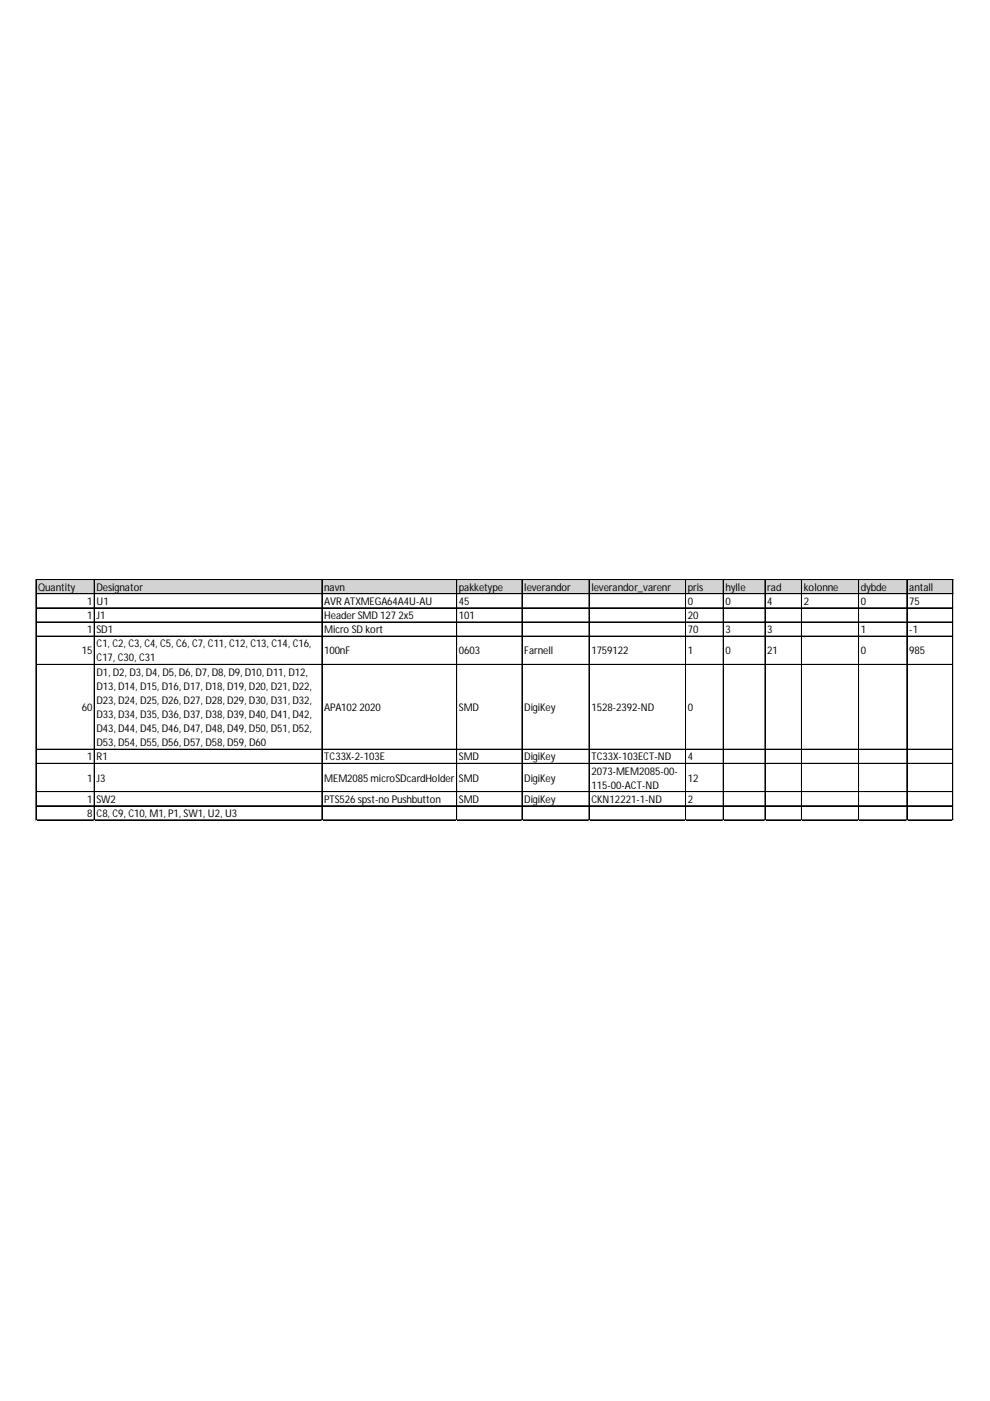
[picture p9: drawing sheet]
<svg xmlns="http://www.w3.org/2000/svg" width="210mm" height="297mm" viewBox="0 0 210 297" stroke-linecap="round" stroke-linejoin="round" font-family="sans-serif">
<defs><g id="words">
<g font-size="2.2">
<text x="8.1" y="125.3">Quantity</text>
<text x="20.5" y="125.3">Designator</text>
<text x="68.7" y="125.3">navn</text>
<text x="97.3" y="125.3">pakketype</text>
<text x="111.2" y="125.3">leverandor</text>
<text x="125.4" y="125.3">leverandor_varenr</text>
<text x="145.8" y="125.3">pris</text>
<text x="153.8" y="125.3">hylle</text>
<text x="162.7" y="125.3">rad</text>
<text x="170.4" y="125.3">kolonne</text>
<text x="182.5" y="125.3">dybde</text>
<text x="192.8" y="125.3">antall</text>
<text x="18.5" y="128.3">1</text>
<text x="18.5" y="131.3">1</text>
<text x="20.5" y="128.3">U1</text>
<text x="20.5" y="131.3">J1</text>
<text x="68.7" y="128.3">AVR ATXMEGA64A4U-AU</text>
<text x="68.7" y="131.3">Header SMD 127 2x5</text>
<text x="97.3" y="128.3">45</text>
<text x="97.3" y="131.3">101</text>
<text x="145.8" y="128.3">0</text>
<text x="145.8" y="131.3">20</text>
<text x="153.8" y="128.3">0</text>
<text x="162.7" y="128.3">4</text>
<text x="170.4" y="128.3">2</text>
<text x="182.5" y="128.3">0</text>
<text x="192.8" y="128.3">75</text>
<text x="18.5" y="134.3">1</text>
<text x="20.5" y="134.3">SD1</text>
<text x="20.5" y="137.3">C1, C2, C3, C4, C5, C6, C7, C11, C12, C13, C14, C16,</text>
<text x="68.7" y="134.3">Micro SD kort</text>
<text x="145.8" y="134.3">70</text>
<text x="153.8" y="134.3">3</text>
<text x="162.7" y="134.3">3</text>
<text x="182.5" y="134.3">1</text>
<text x="192.8" y="134.3">-1</text>
<text x="17.3" y="138.8">15</text>
<text x="20.5" y="140.3">C17, C30, C31</text>
<text x="20.5" y="143.2">D1, D2, D3, D4, D5, D6, D7, D8, D9, D10, D11, D12,</text>
<text x="68.7" y="138.8">100nF</text>
<text x="97.3" y="138.8">0603</text>
<text x="111.2" y="138.8">Farnell</text>
<text x="125.4" y="138.8">1759122</text>
<text x="145.8" y="138.8">1</text>
<text x="153.8" y="138.8">0</text>
<text x="162.7" y="138.8">21</text>
<text x="182.5" y="138.8">0</text>
<text x="192.8" y="138.8">985</text>
<text x="20.5" y="146.2">D13, D14, D15, D16, D17, D18, D19, D20, D21, D22,</text>
<text x="20.5" y="149.2">D23, D24, D25, D26, D27, D28, D29, D30, D31, D32,</text>
<text x="17.3" y="150.7">60</text>
<text x="20.5" y="152.2">D33, D34, D35, D36, D37, D38, D39, D40, D41, D42,</text>
<text x="20.5" y="155.2">D43, D44, D45, D46, D47, D48, D49, D50, D51, D52,</text>
<text x="68.7" y="150.7">APA102 2020</text>
<text x="97.3" y="150.7">SMD</text>
<text x="111.2" y="150.7">DigiKey</text>
<text x="125.4" y="150.7">1528-2392-ND</text>
<text x="145.8" y="150.7">0</text>
<text x="18.5" y="161.2">1</text>
<text x="20.5" y="158.2">D53, D54, D55, D56, D57, D58, D59, D60</text>
<text x="20.5" y="161.2">R1</text>
<text x="68.7" y="161.2">TC33X-2-103E</text>
<text x="97.3" y="161.2">SMD</text>
<text x="111.2" y="161.2">DigiKey</text>
<text x="125.4" y="161.2">TC33X-103ECT-ND</text>
<text x="145.8" y="161.2">4</text>
<text x="18.5" y="165.7">1</text>
<text x="20.5" y="165.7">J3</text>
<text x="68.7" y="165.7">MEM2085 microSDcardHolder</text>
<text x="97.3" y="165.7">SMD</text>
<text x="111.2" y="165.7">DigiKey</text>
<text x="125.4" y="164.2">2073-MEM2085-00-</text>
<text x="125.4" y="167.2">115-00-ACT-ND</text>
<text x="145.8" y="165.7">12</text>
<text x="18.5" y="170.2">1</text>
<text x="18.5" y="173.2">8</text>
<text x="20.5" y="170.2">SW2</text>
<text x="20.5" y="173.2">C8, C9, C10, M1, P1, SW1, U2, U3</text>
<text x="68.7" y="170.2">PTS526 spst-no Pushbutton</text>
<text x="97.3" y="170.2">SMD</text>
<text x="111.2" y="170.2">DigiKey</text>
<text x="125.4" y="170.2">CKN12221-1-ND</text>
<text x="145.8" y="170.2">2</text>
</g>
</g></defs>
<path d="M7.7 122.9h194.5v3.1h-194.5z" fill="#d3d3d3"/>
<g fill="none" stroke="#000" stroke-width=".21">
<path d="M7.6 122.9v51.1M7.7 122.9v51.1M7.7 122.9h194.4M7.7 125.9h194.4M7.7 128.9h194.4M7.7 131.9h194.4M7.7 134.9h194.4M20 123v51M68.2 123v51M68.3 123v51M96.8 123v51M96.9 123v51"/>
<path d="M110.7 123v51M124.9 123v51M145.3 123v51M145.4 123v51M153.3 123v51M153.4 123v51M162.2 123v51M162.3 123v51M169.9 123v51M170 123v51M182 123v51M182.1 123v51"/>
<path d="M192.3 123v51M202 123v51M202.1 123v51M7.7 140.9h194.4M7.7 158.8h194.4M7.7 158.9h194.4M7.7 161.8h194.4M7.7 161.9h194.4M7.7 167.8h194.4M7.7 167.9h194.4M7.7 170.8h194.4M7.7 170.9h194.4"/>
<path d="M7.7 173.8h194.4M7.7 173.9h194.4"/>
</g>
<path d="M7.6 174h.1" fill="none" stroke="#d4d4d4" stroke-width=".21"/>
<path d="M7.6 174h.1z" fill="#d4d4d4"/>
<path d="M20 174h.1" fill="none" stroke="#d4d4d4" stroke-width=".21"/>
<path d="M20 174h.1z" fill="#d4d4d4"/>
<path d="M68.2 174h.1" fill="none" stroke="#d4d4d4" stroke-width=".21"/>
<path d="M68.2 174h.2z" fill="#d4d4d4"/>
<path d="M96.8 174h.1" fill="none" stroke="#d4d4d4" stroke-width=".21"/>
<path d="M96.8 174h.1z" fill="#d4d4d4"/>
<path d="M110.7 174h.1" fill="none" stroke="#d4d4d4" stroke-width=".21"/>
<path d="M110.7 174h.1z" fill="#d4d4d4"/>
<path d="M124.9 174h.1" fill="none" stroke="#d4d4d4" stroke-width=".21"/>
<path d="M124.9 174h.1z" fill="#d4d4d4"/>
<path d="M145.3 174h.1" fill="none" stroke="#d4d4d4" stroke-width=".21"/>
<path d="M145.3 174h.2z" fill="#d4d4d4"/>
<path d="M153.3 174h.1" fill="none" stroke="#d4d4d4" stroke-width=".21"/>
<path d="M153.3 174h.2z" fill="#d4d4d4"/>
<path d="M162.2 174h.1" fill="none" stroke="#d4d4d4" stroke-width=".21"/>
<path d="M162.2 174h.1z" fill="#d4d4d4"/>
<path d="M169.9 174h.1" fill="none" stroke="#d4d4d4" stroke-width=".21"/>
<path d="M169.9 174h.2z" fill="#d4d4d4"/>
<path d="M182 174h.1" fill="none" stroke="#d4d4d4" stroke-width=".21"/>
<path d="M182 174h.2z" fill="#d4d4d4"/>
<path d="M192.3 174h.1" fill="none" stroke="#d4d4d4" stroke-width=".21"/>
<path d="M192.3 174h.1z" fill="#d4d4d4"/>
<path d="M202 174h.1" fill="none" stroke="#d4d4d4" stroke-width=".21"/>
<path d="M202 174h.1z" fill="#d4d4d4"/>
<path d="M202.1 128.9h.1" fill="none" stroke="#d4d4d4" stroke-width=".21"/>
<path d="M202.1 128.9l.1 .1z" fill="#d4d4d4"/>
<path d="M202.1 131.9h.1" fill="none" stroke="#d4d4d4" stroke-width=".21"/>
<path d="M202.1 131.9l.1 .1z" fill="#d4d4d4"/>
<path d="M202.1 134.9h.1" fill="none" stroke="#d4d4d4" stroke-width=".21"/>
<path d="M202.1 134.9l.1 .1z" fill="#d4d4d4"/>
<path d="M202.1 140.9h.1" fill="none" stroke="#d4d4d4" stroke-width=".21"/>
<path d="M202.1 140.9l.1 .1z" fill="#d4d4d4"/>
<path d="M202.1 158.8h.1" fill="none" stroke="#d4d4d4" stroke-width=".21"/>
<path d="M202.1 158.8l.1 .2z" fill="#d4d4d4"/>
<path d="M202.1 161.8h.1" fill="none" stroke="#d4d4d4" stroke-width=".21"/>
<path d="M202.1 161.8l.1 .2z" fill="#d4d4d4"/>
<path d="M202.1 167.8h.1" fill="none" stroke="#d4d4d4" stroke-width=".21"/>
<path d="M202.1 167.8l.1 .2z" fill="#d4d4d4"/>
<path d="M202.1 170.8h.1" fill="none" stroke="#d4d4d4" stroke-width=".21"/>
<path d="M202.1 170.8l.1 .2z" fill="#d4d4d4"/>
<path d="M202.1 173.8h.1" fill="none" stroke="#d4d4d4" stroke-width=".21"/>
<path d="M202.1 173.8l.1 .2z" fill="#d4d4d4"/>
<use href="#words"/>
</svg>
